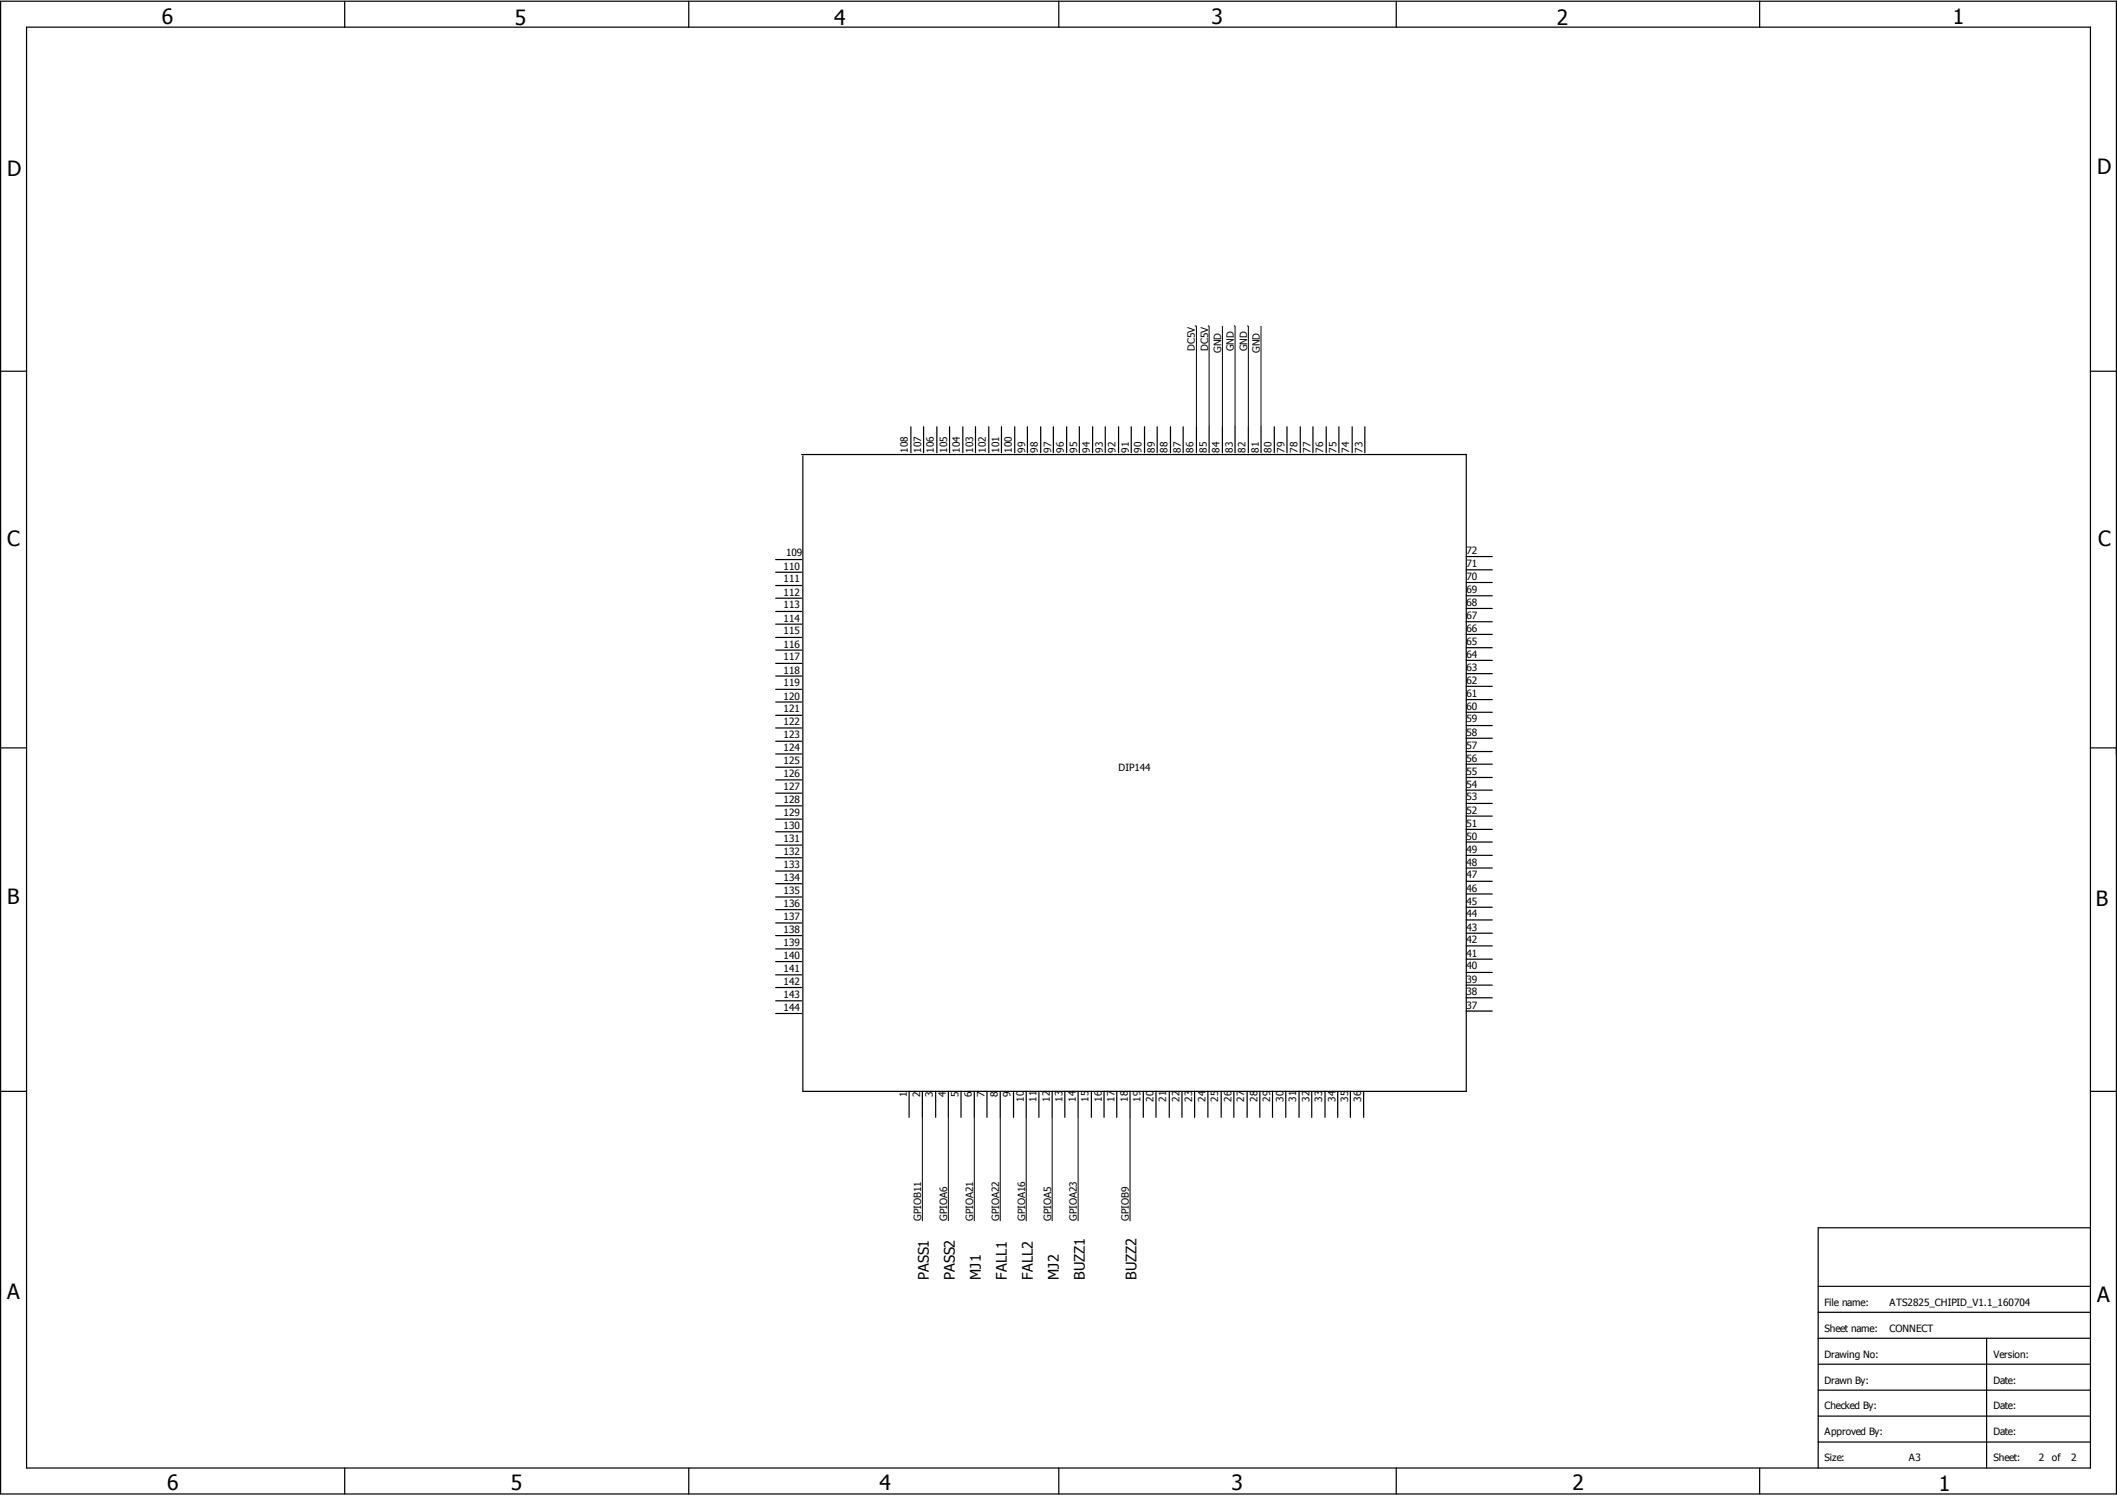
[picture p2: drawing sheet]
<svg xmlns="http://www.w3.org/2000/svg" width="297mm" height="210mm" viewBox="0 0 297 210" stroke-linecap="round" stroke-linejoin="round" font-family="sans-serif">
<defs><g id="words">
<g font-size="2.9">
<text x="22.7" y="3.3">6</text>
<text x="72.2" y="3.5">5</text>
<text x="117" y="3.5">4</text>
<text x="169.9" y="3.3">3</text>
<text x="218.4" y="3.5">2</text>
<text x="273.9" y="3.3">1</text>
<text x="1" y="24.7">D</text>
<text x="294.1" y="24.4">D</text>
<text x="1" y="76.6">C</text>
<text x="294.3" y="76.6">C</text>
<text x="1" y="126.7">B</text>
<text x="294" y="127.1">B</text>
<text x="1" y="182.2">A</text>
<text x="294.1" y="182.6">A</text>
<text x="23.5" y="209">6</text>
<text x="71.6" y="209">5</text>
<text x="123.4" y="209">4</text>
<text x="172.7" y="209">3</text>
<text x="220.6" y="209">2</text>
<text x="271.9" y="209.1">1</text>
</g>
<g font-size="2">
<text x="130.3" y="179.5" transform="rotate(-90 130.3 179.5)">PASS1</text>
<text x="133.9" y="179.5" transform="rotate(-90 133.9 179.5)">PASS2</text>
<text x="137.6" y="179.5" transform="rotate(-90 137.6 179.5)">MJ1</text>
<text x="141.2" y="179.5" transform="rotate(-90 141.2 179.5)">FALL1</text>
<text x="144.9" y="179.5" transform="rotate(-90 144.9 179.5)">FALL2</text>
<text x="148.5" y="179.5" transform="rotate(-90 148.5 179.5)">MJ2</text>
<text x="152.1" y="179.5" transform="rotate(-90 152.1 179.5)">BUZZ1</text>
<text x="159.4" y="179.5" transform="rotate(-90 159.4 179.5)">BUZZ2</text>
</g>
<g font-size="1.4">
<text x="167.6" y="49.3" transform="rotate(-90 167.6 49.3)">DC5V</text>
<text x="169.4" y="49.3" transform="rotate(-90 169.4 49.3)">DC5V</text>
<text x="171.3" y="49.5" transform="rotate(-90 171.3 49.5)">GND</text>
<text x="173.1" y="49.3" transform="rotate(-90 173.1 49.3)">GND</text>
<text x="174.9" y="49.3" transform="rotate(-90 174.9 49.3)">GND</text>
<text x="176.7" y="49.5" transform="rotate(-90 176.7 49.5)">GND</text>
<text x="127.4" y="63.5" transform="rotate(-90 127.4 63.5)">108</text>
<text x="129.2" y="63.5" transform="rotate(-90 129.2 63.5)">107</text>
<text x="131" y="63.5" transform="rotate(-90 131 63.5)">106</text>
<text x="132.9" y="63.5" transform="rotate(-90 132.9 63.5)">105</text>
<text x="134.6" y="63.5" transform="rotate(-90 134.6 63.5)">104</text>
<text x="136.5" y="63.5" transform="rotate(-90 136.5 63.5)">103</text>
<text x="138.3" y="63.5" transform="rotate(-90 138.3 63.5)">102</text>
<text x="140.1" y="63.5" transform="rotate(-90 140.1 63.5)">101</text>
<text x="141.9" y="63.5" transform="rotate(-90 141.9 63.5)">100</text>
<text x="143.8" y="63.5" transform="rotate(-90 143.8 63.5)">99</text>
<text x="145.6" y="63.5" transform="rotate(-90 145.6 63.5)">98</text>
<text x="147.4" y="63.5" transform="rotate(-90 147.4 63.5)">97</text>
<text x="149.2" y="63.5" transform="rotate(-90 149.2 63.5)">96</text>
<text x="151.1" y="63.5" transform="rotate(-90 151.1 63.5)">95</text>
<text x="152.8" y="63.5" transform="rotate(-90 152.8 63.5)">94</text>
<text x="154.7" y="63.5" transform="rotate(-90 154.7 63.5)">93</text>
<text x="156.5" y="63.5" transform="rotate(-90 156.5 63.5)">92</text>
<text x="158.3" y="63.5" transform="rotate(-90 158.3 63.5)">91</text>
<text x="160.1" y="63.5" transform="rotate(-90 160.1 63.5)">90</text>
<text x="162" y="63.5" transform="rotate(-90 162 63.5)">89</text>
<text x="163.8" y="63.5" transform="rotate(-90 163.8 63.5)">88</text>
<text x="165.6" y="63.5" transform="rotate(-90 165.6 63.5)">87</text>
<text x="167.4" y="63.5" transform="rotate(-90 167.4 63.5)">86</text>
<text x="169.3" y="63.5" transform="rotate(-90 169.3 63.5)">85</text>
<text x="171" y="63.5" transform="rotate(-90 171 63.5)">84</text>
<text x="172.9" y="63.5" transform="rotate(-90 172.9 63.5)">83</text>
<text x="174.7" y="63.5" transform="rotate(-90 174.7 63.5)">82</text>
<text x="176.5" y="63.5" transform="rotate(-90 176.5 63.5)">81</text>
<text x="178.3" y="63.5" transform="rotate(-90 178.3 63.5)">80</text>
<text x="180.2" y="63.5" transform="rotate(-90 180.2 63.5)">79</text>
<text x="182" y="63.5" transform="rotate(-90 182 63.5)">78</text>
<text x="183.8" y="63.5" transform="rotate(-90 183.8 63.5)">77</text>
<text x="185.6" y="63.5" transform="rotate(-90 185.6 63.5)">76</text>
<text x="187.5" y="63.5" transform="rotate(-90 187.5 63.5)">75</text>
<text x="189.2" y="63.5" transform="rotate(-90 189.2 63.5)">74</text>
<text x="191.1" y="63.5" transform="rotate(-90 191.1 63.5)">73</text>
<text x="205.7" y="77.7">72</text>
<text x="109.9" y="79.9">110</text>
<text x="109.9" y="81.7">111</text>
<text x="109.9" y="83.6">112</text>
<text x="110.2" y="78.1">109</text>
<text x="205.7" y="83.2">69</text>
<text x="205.7" y="81.4">70</text>
<text x="205.7" y="79.5">71</text>
<text x="109.9" y="85.3">113</text>
<text x="109.9" y="87.2">114</text>
<text x="109.9" y="89">115</text>
<text x="205.7" y="88.6">66</text>
<text x="205.7" y="86.9">67</text>
<text x="205.7" y="85">68</text>
<text x="109.9" y="90.8">116</text>
<text x="109.9" y="92.6">117</text>
<text x="109.9" y="94.5">118</text>
<text x="205.7" y="95.9">62</text>
<text x="205.7" y="94.1">63</text>
<text x="205.7" y="92.3">64</text>
<text x="205.7" y="90.4">65</text>
<text x="109.9" y="96.3">119</text>
<text x="109.9" y="98.1">120</text>
<text x="109.9" y="99.9">121</text>
<text x="109.9" y="101.8">122</text>
<text x="205.7" y="101.3">59</text>
<text x="205.7" y="99.6">60</text>
<text x="205.7" y="97.8">61</text>
<text x="109.9" y="103.5">123</text>
<text x="109.9" y="105.4">124</text>
<text x="109.9" y="107.2">125</text>
<text x="205.7" y="106.8">56</text>
<text x="205.7" y="105.1">57</text>
<text x="205.7" y="103.2">58</text>
<text x="109.9" y="109">126</text>
<text x="109.9" y="110.8">127</text>
<text x="109.9" y="112.7">128</text>
<text x="156.9" y="108.1">DIP144</text>
<text x="205.7" y="112.3">53</text>
<text x="205.7" y="110.5">54</text>
<text x="205.7" y="108.7">55</text>
<text x="109.9" y="114.5">129</text>
<text x="109.9" y="116.3">130</text>
<text x="109.9" y="118.1">131</text>
<text x="109.9" y="120">132</text>
<text x="205.7" y="119.6">49</text>
<text x="205.7" y="117.8">50</text>
<text x="205.7" y="116">51</text>
<text x="205.7" y="114.1">52</text>
<text x="109.9" y="121.7">133</text>
<text x="109.9" y="123.6">134</text>
<text x="109.9" y="125.4">135</text>
<text x="205.7" y="125">46</text>
<text x="205.7" y="123.2">47</text>
<text x="205.7" y="121.4">48</text>
<text x="109.9" y="127.2">136</text>
<text x="109.9" y="129">137</text>
<text x="109.9" y="130.9">138</text>
<text x="205.7" y="130.6">43</text>
<text x="205.7" y="128.7">44</text>
<text x="205.7" y="126.9">45</text>
<text x="109.9" y="132.7">139</text>
<text x="109.9" y="134.5">140</text>
<text x="109.9" y="136.4">141</text>
<text x="205.7" y="137.8">39</text>
<text x="205.7" y="136">40</text>
<text x="205.7" y="134.2">41</text>
<text x="205.7" y="132.3">42</text>
<text x="109.9" y="138.2">142</text>
<text x="109.9" y="139.9">143</text>
<text x="109.9" y="141.8">144</text>
<text x="205.7" y="141.5">37</text>
<text x="205.7" y="139.6">38</text>
<text x="127.2" y="153.8" transform="rotate(-90 127.2 153.8)">1</text>
<text x="129" y="153.8" transform="rotate(-90 129 153.8)">2</text>
<text x="130.8" y="153.8" transform="rotate(-90 130.8 153.8)">3</text>
<text x="132.7" y="153.8" transform="rotate(-90 132.7 153.8)">4</text>
<text x="134.5" y="153.8" transform="rotate(-90 134.5 153.8)">5</text>
<text x="136.3" y="153.8" transform="rotate(-90 136.3 153.8)">6</text>
<text x="138.1" y="153.8" transform="rotate(-90 138.1 153.8)">7</text>
<text x="140" y="153.8" transform="rotate(-90 140 153.8)">8</text>
<text x="141.7" y="153.8" transform="rotate(-90 141.7 153.8)">9</text>
<text x="143.6" y="154.5" transform="rotate(-90 143.6 154.5)">10</text>
<text x="145.4" y="154.5" transform="rotate(-90 145.4 154.5)">11</text>
<text x="147.2" y="154.5" transform="rotate(-90 147.2 154.5)">12</text>
<text x="149" y="154.5" transform="rotate(-90 149 154.5)">13</text>
<text x="150.9" y="154.5" transform="rotate(-90 150.9 154.5)">14</text>
<text x="152.7" y="154.5" transform="rotate(-90 152.7 154.5)">15</text>
<text x="154.5" y="154.5" transform="rotate(-90 154.5 154.5)">16</text>
<text x="156.3" y="154.5" transform="rotate(-90 156.3 154.5)">17</text>
<text x="158.2" y="154.5" transform="rotate(-90 158.2 154.5)">18</text>
<text x="159.9" y="154.5" transform="rotate(-90 159.9 154.5)">19</text>
<text x="161.8" y="154.5" transform="rotate(-90 161.8 154.5)">20</text>
<text x="163.6" y="154.5" transform="rotate(-90 163.6 154.5)">21</text>
<text x="165.4" y="154.5" transform="rotate(-90 165.4 154.5)">22</text>
<text x="167.2" y="154.5" transform="rotate(-90 167.2 154.5)">23</text>
<text x="169.1" y="154.5" transform="rotate(-90 169.1 154.5)">24</text>
<text x="170.9" y="154.5" transform="rotate(-90 170.9 154.5)">25</text>
<text x="172.7" y="154.5" transform="rotate(-90 172.7 154.5)">26</text>
<text x="174.5" y="154.5" transform="rotate(-90 174.5 154.5)">27</text>
<text x="176.4" y="154.5" transform="rotate(-90 176.4 154.5)">28</text>
<text x="178.1" y="154.5" transform="rotate(-90 178.1 154.5)">29</text>
<text x="180" y="154.5" transform="rotate(-90 180 154.5)">30</text>
<text x="181.8" y="154.5" transform="rotate(-90 181.8 154.5)">31</text>
<text x="183.7" y="154.5" transform="rotate(-90 183.7 154.5)">32</text>
<text x="185.4" y="154.5" transform="rotate(-90 185.4 154.5)">33</text>
<text x="187.3" y="154.5" transform="rotate(-90 187.3 154.5)">34</text>
<text x="189.1" y="154.5" transform="rotate(-90 189.1 154.5)">35</text>
<text x="190.9" y="154.5" transform="rotate(-90 190.9 154.5)">36</text>
<text x="129.2" y="171.3" transform="rotate(-90 129.2 171.3)">GPIOB11</text>
<text x="132.9" y="171.3" transform="rotate(-90 132.9 171.3)">GPIOA6</text>
<text x="136.5" y="171.3" transform="rotate(-90 136.5 171.3)">GPIOA21</text>
<text x="140.1" y="171.3" transform="rotate(-90 140.1 171.3)">GPIOA22</text>
<text x="143.8" y="171.3" transform="rotate(-90 143.8 171.3)">GPIOA16</text>
<text x="147.4" y="171.3" transform="rotate(-90 147.4 171.3)">GPIOA5</text>
<text x="151.1" y="171.3" transform="rotate(-90 151.1 171.3)">GPIOA23</text>
<text x="158.3" y="171.3" transform="rotate(-90 158.3 171.3)">GPIOB9</text>
<text x="255.9" y="183.1">File name:</text>
<text x="265" y="183.1">ATS2825_CHIPID_V1.1_160704</text>
<text x="255.9" y="186.8">Sheet name:</text>
<text x="255.9" y="190.4">Drawing No:</text>
<text x="265" y="186.9">CONNECT</text>
<text x="279.6" y="190.4">Version:</text>
<text x="255.9" y="194.1">Drawn By:</text>
<text x="255.9" y="197.7">Checked By:</text>
<text x="279.6" y="197.7">Date:</text>
<text x="279.6" y="194.1">Date:</text>
<text x="255.9" y="201.3">Approved By:</text>
<text x="279.6" y="201.3">Date:</text>
<text x="255.9" y="205">Size:</text>
<text x="267.7" y="205">A3</text>
<text x="279.6" y="205">Sheet:</text>
<text x="285.9" y="205">2</text>
<text x="287.8" y="205">of</text>
<text x="290.5" y="205">2</text>
</g>
</g></defs>
<g fill="none" stroke="#000" stroke-width=".17">
<path d="M.1 .2h296.7v209.3h-296.7zM3.7 3.8h289.5v202.1h-289.5zM48.3 .2v3.6M96.6 .2v3.6M148.5 .2v3.6M195.8 .2v3.6M246.8 .2v3.6M.1 52.1h3.6M127.8 59.9v3.6M129.5 59.9v3.6M131.4 59.9v3.6M133.2 59.9v3.6"/>
<path d="M135 59.9v3.6M136.8 59.9v3.6M138.7 59.9v3.6M140.5 59.9v3.6M142.3 59.9v3.6M144.1 59.9v3.6M146 59.9v3.6M147.7 59.9v3.6M149.6 59.9v3.6M151.4 59.9v3.6M153.2 59.9v3.6M155 59.9v3.6"/>
<path d="M156.9 59.9v3.6M158.7 59.9v3.6M160.5 59.9v3.6M162.3 59.9v3.6M164.2 59.9v3.6M165.9 59.9v3.6M167.8 59.9v3.6M169.6 59.9v3.6M171.4 59.9v3.6M173.2 59.9v3.6M175.1 59.9v3.6M176.9 59.9v3.6"/>
<path d="M178.7 59.9v3.6M180.5 59.9v3.6M182.4 59.9v3.6M184.1 59.9v3.6M186 59.9v3.6M187.8 59.9v3.6M189.7 59.9v3.6M191.4 59.9v3.6M293.2 52.1h3.6M108.8 78.5h3.6M112.4 63.8h93.3v89.3h-93.1v-89.2M205.7 79.9h3.6"/>
<path d="M205.7 78.1h3.6M108.8 80.3h3.6M108.8 82.1h3.6M108.8 83.9h3.6M108.8 85.8h3.6M108.8 87.5h3.6M108.8 89.4h3.6M108.8 91.2h3.6M108.8 93h3.6M108.8 94.8h3.6M108.8 96.7h3.6M108.8 98.5h3.6"/>
<path d="M205.7 99.9h3.6M205.7 98.1h3.6M205.7 96.3h3.6M205.7 94.5h3.6M205.7 92.6h3.6M205.7 90.8h3.6M205.7 89h3.6M205.7 87.2h3.6M205.7 85.3h3.6M205.7 83.6h3.6M205.7 81.7h3.6M.1 104.9h3.6"/>
<path d="M108.8 100.3h3.6M108.8 102.1h3.6M108.8 104h3.6M108.8 105.7h3.6M108.8 107.6h3.6M108.8 109.4h3.6M108.8 111.3h3.6M108.8 113h3.6M108.8 114.9h3.6M108.8 116.7h3.6M108.8 118.5h3.6M205.7 120h3.6"/>
<path d="M205.7 118.1h3.6M205.7 116.3h3.6M205.7 114.5h3.6M205.7 112.7h3.6M205.7 110.8h3.6M205.7 109.1h3.6M205.7 107.2h3.6M205.7 105.4h3.6M205.7 103.5h3.6M205.7 101.8h3.6M293.2 104.9h3.6M108.8 120.3h3.6"/>
<path d="M108.8 122.2h3.6M108.8 124h3.6M108.8 125.8h3.6M108.8 127.6h3.6M108.8 129.5h3.6M108.8 131.2h3.6M108.8 133.1h3.6M108.8 134.9h3.6M108.8 136.7h3.6M108.8 138.5h3.6M205.7 140h3.6M205.7 138.2h3.6"/>
<path d="M205.7 136.4h3.6M205.7 134.5h3.6M205.7 132.7h3.6M205.7 130.9h3.6M205.7 129h3.6M205.7 127.3h3.6M205.7 125.4h3.6M205.7 123.6h3.6M205.7 121.8h3.6M.1 153.1h3.6M108.8 140.4h3.6M108.8 142.2h3.6"/>
<path d="M127.5 153.1v3.6M129.4 153.1v3.6M131.2 153.1v3.6M133 153.1v3.6M134.8 153.1v3.6M136.7 153.1v3.6M138.4 153.1v3.6M140.3 153.1v3.6M142.2 153.1v3.6M143.9 153.1v3.6M145.7 153.1v3.6M147.6 153.1v3.6"/>
<path d="M149.4 153.1v3.6M151.2 153.1v3.6M153.1 153.1v3.6M154.9 153.1v3.6M156.6 153.1v3.6M158.5 153.1v3.6M160.4 153.1v3.6M162.1 153.1v3.6M164 153.1v3.6M165.8 153.1v3.6M167.6 153.1v3.6M169.4 153.1v3.6"/>
<path d="M171.3 153.1v3.6M173.1 153.1v3.6M174.9 153.1v3.6M176.7 153.1v3.6M178.5 153.1v3.6M180.3 153.1v3.6M182.2 153.1v3.6M184 153.1v3.6M185.8 153.1v3.6M187.6 153.1v3.6M189.4 153.1v3.6M191.3 153.1v3.6"/>
<path d="M205.7 141.8h3.6M293.2 153.1h3.6M293.2 172.2h-38.2v33.7M255 180.4h38.2M255 184.1h38.2M255 187.7h38.2M255 191.3h38.2M255 195h38.2M255 198.6h38.2M278.6 187.7v18.2M48.3 205.9v3.6M96.6 205.9v3.6"/>
<path d="M148.5 205.9v3.6M195.8 205.9v3.6M246.8 205.9v3.6M255 202.3h38.2"/>
</g>
<g fill="none" stroke="#000" stroke-width=".14">
<path d="M167.6 45.7h.2v14.2M169.4 45.7h.2v14.2M171.4 45.7v14.2M173.1 45.7h.1v14.2M174.9 45.7h.2v14.2M176.9 45.7v14.2M129.4 156.7v14.6M133 156.7v14.6M136.7 156.7v14.6M140.3 156.7v14.6M143.9 156.7v14.6M147.6 156.7v14.6"/>
<path d="M151.2 156.7v14.6M158.5 156.7v14.6"/>
</g>
<use href="#words"/>
</svg>
